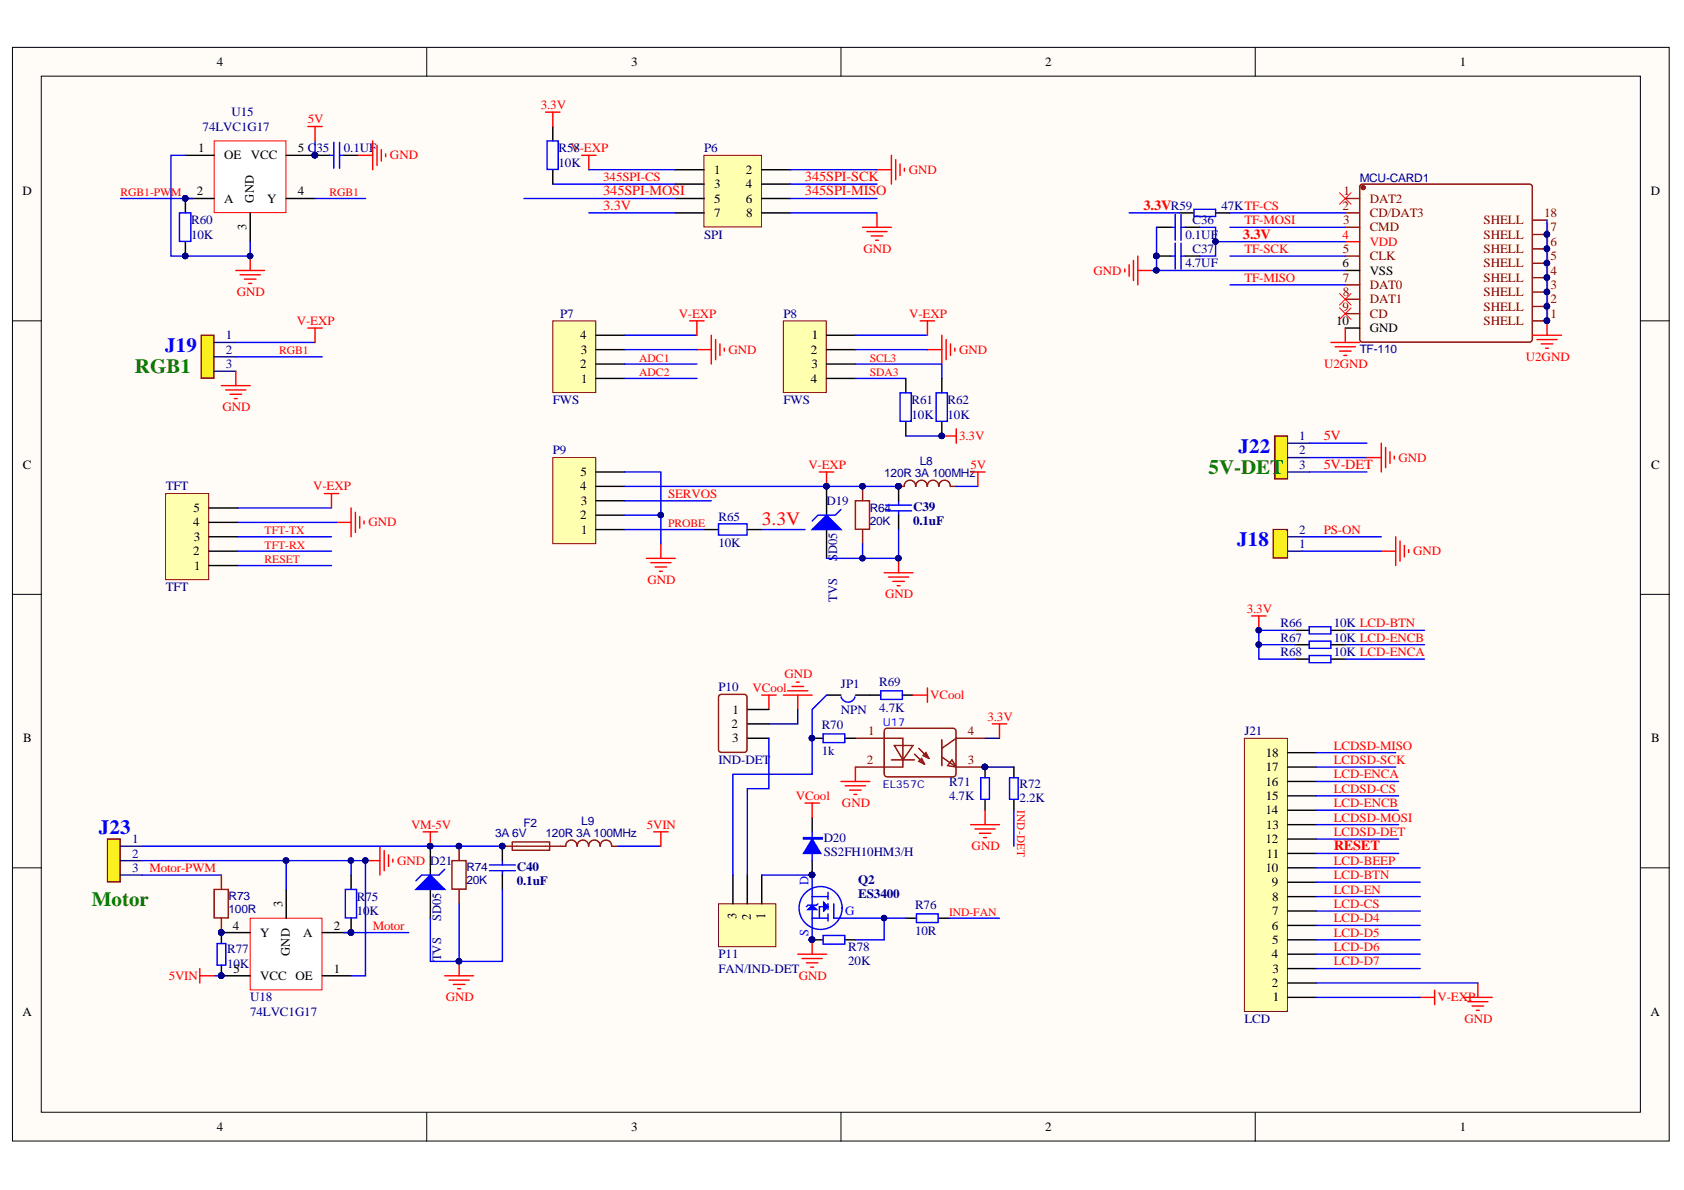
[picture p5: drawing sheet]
<svg xmlns="http://www.w3.org/2000/svg" width="297mm" height="210mm" viewBox="0 0 297 210" stroke-linecap="round" stroke-linejoin="round" font-family="sans-serif">
<defs><g id="words">
<g font-size="3.6" fill="#008000">
<text x="23.8" y="65.9">RGB1</text>
<text x="213.1" y="83.7">5V-DET</text>
<text x="16.2" y="159.8">Motor</text>
</g>
<g font-size="3.6" fill="#00f">
<text x="29.1" y="62.1">J19</text>
<text x="218.5" y="79.8">J22</text>
<text x="218.2" y="96.3">J18</text>
<text x="17.4" y="147.1">J23</text>
</g>
<text font-size="3.4" fill="#f00" x="134.4" y="92.6">3.3V</text>
<g font-size="2.5" fill="#f00">
<text x="106.4" y="34.5">345SPI-MOSI</text>
<text x="142" y="34.5">345SPI-MISO</text>
<text x="142" y="31.9">345SPI-SCK</text>
<text x="106.4" y="37">3.3V</text>
<text x="201.7" y="37">3.3VR59</text>
<text x="219.2" y="42.1">3.3V</text>
<text x="233.5" y="77.6">5V</text>
<text x="233.5" y="82.7">5V-DET</text>
<text x="235.3" y="150">RESET</text>
</g>
<g font-size="2.3">
<text x="44.8" y="35.8" transform="rotate(-90 44.8 35.8)">GND</text>
<text x="43.5" y="40.5" transform="rotate(-90 43.5 40.5)">3</text>
<text x="49.8" y="159.9" transform="rotate(-90 49.8 159.9)">3</text>
<text x="129.9" y="162.1" transform="rotate(-90 129.9 162.1)">3</text>
<text x="132.4" y="162.3" transform="rotate(-90 132.4 162.3)">2</text>
<text x="135" y="162.1" transform="rotate(-90 135 162.1)">1</text>
<text x="51.1" y="168.6" transform="rotate(-90 51.1 168.6)">GND</text>
</g>
<g font-size="2.3" fill="#000080">
<text x="161" y="90.1">C39</text>
<text x="161" y="92.6">0.1uF</text>
<text x="147.7" y="99" transform="rotate(-90 147.7 99)">SD05</text>
<text x="147.7" y="106.1" transform="rotate(-90 147.7 106.1)">TVS</text>
<text x="91.2" y="153.6">C40</text>
<text x="151.4" y="155.9">Q2</text>
<text x="91.2" y="156.1">0.1uF</text>
<text x="151.4" y="158.4">ES3400</text>
<text x="77.8" y="162.5" transform="rotate(-90 77.8 162.5)">SD05</text>
<text x="77.8" y="169.6" transform="rotate(-90 77.8 169.6)">TVS</text>
</g>
<g font-size="2.3" fill="#00f">
<text x="142.6" y="156.1" transform="rotate(-90 142.6 156.1)">D</text>
<text x="142.6" y="165.1" transform="rotate(-90 142.6 165.1)">S</text>
</g>
<g font-size="2.2">
<text x="38.2" y="11.6">4</text>
<text x="111.4" y="11.6">3</text>
<text x="184.4" y="11.6">2</text>
<text x="257.5" y="11.6">1</text>
<text x="34.9" y="26.8">1</text>
<text x="39.6" y="28.1">OE</text>
<text x="44.3" y="28.1">VCC</text>
<text x="52.5" y="26.8">5 C35</text>
<text x="4" y="34.5">D</text>
<text x="34.7" y="34.5">2</text>
<text x="39.6" y="35.7">A</text>
<text x="47.1" y="35.7">Y</text>
<text x="52.5" y="34.5">4</text>
<text x="126" y="30.7">1</text>
<text x="126" y="33.2">3</text>
<text x="126" y="35.7">5</text>
<text x="131.6" y="30.7">2</text>
<text x="131.6" y="33.2">4</text>
<text x="131.6" y="35.7">6</text>
<text x="291.2" y="34.5">D</text>
<text x="126" y="38.3">7</text>
<text x="131.6" y="38.3">8</text>
<text x="236.8" y="47.2">6</text>
<text x="241.6" y="48.4">VSS</text>
<text x="102.3" y="59.9">4</text>
<text x="143.2" y="59.9">1</text>
<text x="235.7" y="57.3">10</text>
<text x="241.6" y="58.6">GND</text>
<text x="102.3" y="64.9">2</text>
<text x="102.5" y="62.4">3</text>
<text x="143" y="62.4">2</text>
<text x="143.1" y="64.9">3</text>
<text x="102.5" y="67.5">1</text>
<text x="143" y="67.5">4</text>
<text x="4.1" y="82.7">C</text>
<text x="102.4" y="84">5</text>
<text x="291.3" y="82.7">C</text>
<text x="102.3" y="86.5">4</text>
<text x="102.5" y="89.1">3</text>
<text x="34.1" y="92.9">4</text>
<text x="34.1" y="90.3">5</text>
<text x="34.2" y="95.4">3</text>
<text x="102.3" y="91.6">2</text>
<text x="102.5" y="94.1">1</text>
<text x="34.1" y="97.9">2</text>
<text x="34.3" y="100.5">1</text>
<text x="129.2" y="125.9">1</text>
<text x="4.1" y="130.9">B</text>
<text x="129" y="128.4">2</text>
<text x="129.1" y="130.9">3</text>
<text x="291.3" y="130.9">B</text>
<text x="223.3" y="136">17</text>
<text x="223.3" y="133.5">18</text>
<text x="223.2" y="143.6">14</text>
<text x="223.2" y="138.6">16</text>
<text x="223.3" y="141.1">15</text>
<text x="223.2" y="148.7">12</text>
<text x="223.3" y="146.2">13</text>
<text x="223.2" y="153.8">10</text>
<text x="223.4" y="151.3">11</text>
<text x="224.3" y="156.3">9</text>
<text x="224.4" y="161.4">7</text>
<text x="224.4" y="158.9">8</text>
<text x="41.1" y="164">4</text>
<text x="45.9" y="165.2">Y</text>
<text x="53.5" y="165.2">A</text>
<text x="58.9" y="164">2</text>
<text x="224.3" y="164">6</text>
<text x="224.4" y="166.5">5</text>
<text x="41.2" y="171.6">5</text>
<text x="45.9" y="172.8">VCC</text>
<text x="52.1" y="172.8">OE</text>
<text x="58.9" y="171.6">1</text>
<text x="224.3" y="169">4</text>
<text x="224.5" y="171.6">3</text>
<text x="4" y="179.2">A</text>
<text x="224.3" y="174.1">2</text>
<text x="224.5" y="176.6">1</text>
<text x="291.1" y="179.2">A</text>
<text x="38.2" y="199.5">4</text>
<text x="111.4" y="199.5">3</text>
<text x="184.4" y="199.5">2</text>
<text x="257.5" y="199.5">1</text>
</g>
<g font-size="2.2" fill="#000080">
<text x="35.7" y="23">74LVC1G17</text>
<text x="40.8" y="20.5">U15</text>
<text x="60.7" y="26.8">0.1UF</text>
<text x="98.5" y="29.4">10K</text>
<text x="98.5" y="26.8">R58</text>
<text x="124.2" y="26.8">P6</text>
<text x="33.7" y="39.5">R60</text>
<text x="210.4" y="39.5">C36</text>
<text x="215.4" y="37">47KTF-CS</text>
<text x="33.7" y="42.1">10K</text>
<text x="124.2" y="42.1">SPI</text>
<text x="209.1" y="47.2">4.7UF</text>
<text x="209.1" y="42.1">0.1UF</text>
<text x="210.4" y="44.6">C37</text>
<text x="98.8" y="56">P7</text>
<text x="138.2" y="56">P8</text>
<text x="97.5" y="71.3">FWS</text>
<text x="138.2" y="71.3">FWS</text>
<text x="160.8" y="71.3">R61</text>
<text x="167.1" y="71.3">R62</text>
<text x="160.8" y="73.8">10K</text>
<text x="167.1" y="73.8">10K</text>
<text x="97.5" y="80.2">P9</text>
<text x="29.2" y="86.5">TFT</text>
<text x="145.8" y="89.1">D19</text>
<text x="126.7" y="91.8">R65</text>
<text x="126.7" y="96.4">10K</text>
<text x="29.2" y="104.3">TFT</text>
<text x="225.9" y="110.6">R66</text>
<text x="225.9" y="113.2">R67</text>
<text x="235.3" y="110.6">10K LCD-BTN</text>
<text x="235.3" y="113.2">10K LCD-ENCB</text>
<text x="225.9" y="115.7">R68</text>
<text x="235.3" y="115.7">10K LCD-ENCA</text>
<text x="126.7" y="121.9">P10</text>
<text x="148.3" y="121.3">JP1</text>
<text x="148.3" y="125.9">NPN</text>
<text x="155.1" y="121">R69</text>
<text x="155.1" y="125.6">4.7K</text>
<text x="144.9" y="128.7">R70</text>
<text x="219.5" y="129.7">J21</text>
<text x="126.7" y="134.8">IND-DET</text>
<text x="144.9" y="133.2">1k</text>
<text x="167.4" y="138.6">R71</text>
<text x="167.4" y="141.1">4.7K</text>
<text x="179.9" y="138.9">R72</text>
<text x="179.9" y="141.5">2.2K</text>
<text x="145.3" y="148.5">D20</text>
<text x="75.9" y="152.5">D21</text>
<text x="145.3" y="151">SS2FH10HM3/H</text>
<text x="62.9" y="161.4">10K</text>
<text x="62.9" y="158.9">R75</text>
<text x="161.4" y="160.4">R76</text>
<text x="149.6" y="167.8">R78</text>
<text x="161.4" y="165">10R</text>
<text x="40.1" y="168.2">R77</text>
<text x="40.1" y="170.7">10K</text>
<text x="126.7" y="169">P11</text>
<text x="126.7" y="171.6">FAN/IND-DET</text>
<text x="149.6" y="170.3">20K</text>
<text x="44.1" y="176.6">U18</text>
<text x="44.1" y="179.2">74LVC1G17</text>
<text x="219.5" y="180.5">LCD</text>
</g>
<g font-size="2.2" fill="#f00">
<text x="54.3" y="21.8">5V</text>
<text x="95.4" y="19.2">3.3V</text>
<text x="68.8" y="28.1">GND</text>
<text x="100.7" y="26.8">V-EXP</text>
<text x="106.4" y="31.9">345SPI-CS</text>
<text x="160.3" y="30.7">GND</text>
<text x="219.5" y="39.5">TF-MOSI</text>
<text x="152.3" y="44.6">GND</text>
<text x="219.5" y="44.6">TF-SCK</text>
<text x="236.8" y="42.1">4</text>
<text x="241.6" y="43.4">VDD</text>
<text x="41.8" y="52.2">GND</text>
<text x="192.9" y="48.4">GND</text>
<text x="219.5" y="49.7">TF-MISO</text>
<text x="52.4" y="57.3">V-EXP</text>
<text x="119.7" y="56">V-EXP</text>
<text x="160.4" y="56">V-EXP</text>
<text x="128.5" y="62.4">GND</text>
<text x="169.2" y="62.4">GND</text>
<text x="233.6" y="64.9">U2GND</text>
<text x="269.2" y="63.7">U2GND</text>
<text x="39.2" y="72.6">GND</text>
<text x="169.2" y="77.7">3.3V</text>
<text x="142.6" y="82.7">V-EXP</text>
<text x="171.2" y="82.7">5V</text>
<text x="246.7" y="81.5">GND</text>
<text x="55.3" y="86.5">V-EXP</text>
<text x="117.8" y="87.8">SERVOS</text>
<text x="65" y="92.9">GND</text>
<text x="233.5" y="94.1">PS-ON</text>
<text x="249.2" y="98">GND</text>
<text x="114.2" y="103">GND</text>
<text x="156.1" y="105.6">GND</text>
<text x="219.9" y="108.1">3.3V</text>
<text x="138.4" y="119.5">GND</text>
<text x="132.8" y="122.1">VCool</text>
<text x="164.1" y="123.3">VCool</text>
<text x="174.2" y="127.1">3.3V</text>
<text x="235.3" y="132.2">LCDSD-MISO</text>
<text x="235.3" y="134.8">LCDSD-SCK</text>
<text x="235.3" y="137.3">LCD-ENCA</text>
<text x="140.4" y="141.1">VCool</text>
<text x="148.5" y="142.4">GND</text>
<text x="235.3" y="139.8">LCDSD-CS</text>
<text x="235.3" y="142.4">LCD-ENCB</text>
<text x="72.5" y="146.2">VM-5V</text>
<text x="114.1" y="146.2">5VIN</text>
<text x="171.4" y="150">GND</text>
<text x="235.3" y="144.9">LCDSD-MOSI</text>
<text x="235.3" y="147.5">LCDSD-DET</text>
<text x="26.3" y="153.8">Motor-PWM</text>
<text x="70.1" y="152.5">GND</text>
<text x="235.3" y="152.5">LCD-BEEP</text>
<text x="235.3" y="155.1">LCD-BTN</text>
<text x="235.3" y="157.6">LCD-EN</text>
<text x="235.3" y="160.1">LCD-CS</text>
<text x="65.7" y="164">Motor</text>
<text x="235.3" y="162.7">LCD-D4</text>
<text x="235.3" y="165.2">LCD-D5</text>
<text x="235.3" y="167.8">LCD-D6</text>
<text x="29.8" y="172.8">5VIN</text>
<text x="140.9" y="172.8">GND</text>
<text x="235.3" y="170.3">LCD-D7</text>
<text x="78.6" y="176.6">GND</text>
<text x="253.6" y="176.6">V-EXP</text>
<text x="258.3" y="180.5">GND</text>
</g>
<g font-size="2.2" fill="#800">
<text x="237" y="34.5">1</text>
<text x="241.6" y="35.7">DAT2</text>
<text x="236.8" y="37">2</text>
<text x="236.9" y="39.5">3</text>
<text x="241.6" y="38.3">CD/DAT3</text>
<text x="241.6" y="40.8">CMD</text>
<text x="261.7" y="39.5">SHELL</text>
<text x="272.4" y="40.8">1</text>
<text x="272.4" y="38.3">18</text>
<text x="273.5" y="40.8">7</text>
<text x="236.9" y="44.6">5</text>
<text x="241.6" y="45.9">CLK</text>
<text x="261.7" y="47.2">SHELL</text>
<text x="261.7" y="44.6">SHELL</text>
<text x="261.7" y="42.1">SHELL</text>
<text x="272.4" y="45.9">1</text>
<text x="272.4" y="43.4">1</text>
<text x="273.5" y="45.9">5</text>
<text x="273.5" y="43.4">6</text>
<text x="236.8" y="49.7">7</text>
<text x="236.8" y="52.2">8</text>
<text x="241.6" y="51">DAT0</text>
<text x="241.6" y="53.5">DAT1</text>
<text x="261.7" y="52.2">SHELL</text>
<text x="261.7" y="49.7">SHELL</text>
<text x="272.4" y="53.5">1</text>
<text x="272.4" y="51">1</text>
<text x="272.4" y="48.4">1</text>
<text x="273.5" y="53.5">2</text>
<text x="273.5" y="51">3</text>
<text x="273.5" y="48.4">4</text>
<text x="236.8" y="54.8">9</text>
<text x="241.6" y="56">CD</text>
<text x="261.7" y="57.3">SHELL</text>
<text x="261.7" y="54.8">SHELL</text>
<text x="272.4" y="56">1</text>
<text x="273.5" y="56">1</text>
<text x="153.1" y="129.7">1</text>
<text x="170.7" y="129.7">4</text>
<text x="152.9" y="134.8">2</text>
<text x="170.7" y="134.8">3</text>
</g>
<g font-size="2.2" fill="#11037f">
<text x="39.8" y="59.9">1</text>
<text x="39.8" y="62.4">2</text>
<text x="39.8" y="64.9">3</text>
<text x="229.2" y="77.6">1</text>
<text x="229.2" y="80.2">2</text>
<text x="229.2" y="82.7">3</text>
<text x="229.2" y="94.1">2</text>
<text x="229.2" y="96.7">1</text>
<text x="23.3" y="148.7">1</text>
<text x="23.3" y="151.3">2</text>
<text x="23.3" y="153.8">3</text>
</g>
<text font-size="2.2" fill="#00f" x="149.1" y="161.4">G</text>
<g font-size="2.1" fill="#000080">
<text x="239.8" y="32.1">MCU-CARD1</text>
<text x="239.8" y="62.3">TF-110</text>
<text x="162.3" y="82">L8</text>
<text x="156" y="84.2">120R 3A 100MHz</text>
<text x="153.4" y="90.2">R64</text>
<text x="153.4" y="92.5">20K</text>
<text x="87.3" y="147.6">3A 6V</text>
<text x="92.3" y="145.8">F2</text>
<text x="96.2" y="147.6">120R 3A 100MHz</text>
<text x="102.5" y="145.5">L9</text>
<text x="82.3" y="153.7">R74</text>
<text x="40.3" y="158.8">R73</text>
<text x="40.3" y="161.1">100R</text>
<text x="82.3" y="156">20K</text>
</g>
<g font-size="2" fill="#f00">
<text x="21.3" y="34.6">RGB1-PW</text>
<text x="30.2" y="34.6">M</text>
<text x="58.1" y="34.6">RGB1</text>
<text x="49.2" y="62.5">RGB1</text>
<text x="112.8" y="63.8">ADC1</text>
<text x="153.4" y="63.8">SCL3</text>
<text x="112.8" y="66.3">ADC2</text>
<text x="153.4" y="66.3">SDA3</text>
<text x="46.7" y="94.2">TFT-TX</text>
<text x="117.8" y="93">PROBE</text>
<text x="46.7" y="96.8">TFT-RX</text>
<text x="46.7" y="99.3">RESET</text>
<text x="179.4" y="142.9" transform="rotate(90 179.4 142.9)">IND-DET</text>
<text x="167.4" y="161.5">IND-FAN</text>
</g>
<text font-size="1.9" fill="#00f" x="155.7" y="128.1">U17</text>
<text font-size="1.9" fill="#000080" x="155.7" y="139">EL357C</text>
</g></defs>
<g fill="#fffcf8" stroke="#000" stroke-width=".18">
<path d="M2.2 8.4h292.2v192.9h-292.2z"/>
<path d="M7.3 13.4h282v182.8h-282z"/>
</g>
<path d="M75.3 8.4v5M148.3 8.4v5M221.4 8.4v5M2.2 56.6h5.1M289.4 56.6h5.1M2.2 104.8h5.1M289.4 104.8h5.1M2.2 153.1h5.1M289.4 153.1h5.1M75.3 196.2v5.1M148.3 196.2v5.1M221.4 196.2v5.1" fill="none" stroke="#000" stroke-width=".18"/>
<path d="M198.4 47.5v.5M199.2 46.7v2M199.9 45.9v3.6M200.7 45.2v5M200.7 47.7h2.5M114 98.5h5.1M114.8 99.2h3.5M116.6 95.9v2.6M115.6 100h2M116.3 100.8h.5" fill="none" stroke="#f00" stroke-width=".25"/>
<path d="M208.1 37.6h2.5M214.4 37.6h2.6M204 45.2h2.5M204 40.1h2.5M209.1 45.2h2.5M209.1 40.1h2.5M124.2 93.4h2.5M131.8 93.4h2.6" fill="none" stroke="#000" stroke-width=".25"/>
<path d="M207.3 37.8v4.6M208.3 37.8v4.6M210.6 36.9h3.8v1.3h-3.8zM206.5 45.2h.8M206.5 40.1h.8M207.3 42.9v4.6M208.3 45.2h.8M208.3 42.9v4.6M208.3 40.1h.8M126.7 92.4h5.1v2h-5.1z" fill="none" stroke="#00f" stroke-width=".25"/>
<circle cx="204" cy="45.1" r=".49" fill="#000080" stroke="#000080" stroke-width=".18"/>
<path d="M97.5 80.7h7.6v15.2h-7.6z" fill="#ffffb0" stroke="#800000" stroke-width=".18"/>
<path d="M105.1 93.4h5.1M105.1 90.9h5.1M105.1 88.3h5.1M105.1 85.8h5.1M105.1 83.3h5.1" fill="none" stroke="#000" stroke-width=".25"/>
<path d="M35.5 59.1h2.2v7.6h-2.2z" fill="#fdf101" stroke="#800000" stroke-width=".25"/>
<path d="M37.8 60.4h3.8M37.8 62.9h3.8M37.8 65.5h3.8" fill="none" stroke="#11037f" stroke-width=".25"/>
<path d="M37.8 24.9h12.6v12.6h-12.6z" fill="#fff" stroke="#f00" stroke-width=".18"/>
<path d="M32.7 27.4h5.1M37.8 35h-5.1v2.6M44.1 37.6v5M50.5 27.4h5.1M50.5 35h5.1M32.7 42.6v2.6M228.4 111.2h2.5M228.4 113.7h2.5M228.4 116.3h2.5M234.8 111.2h2.5M234.8 113.7h2.5M234.8 116.3h2.5" fill="none" stroke="#000" stroke-width=".25"/>
<g fill="#000080" stroke="#000080" stroke-width=".18">
<circle cx="32.7" cy="35" r=".48"/>
<circle cx="55.5" cy="27.4" r=".49"/>
<circle cx="32.7" cy="45.1" r=".48"/>
<circle cx="44.1" cy="45.1" r=".48"/>
<circle cx="222" cy="111.2" r=".48"/>
</g>
<path d="M31.7 37.6h2v5h-2zM230.9 110.5h3.9v1.3h-3.9zM230.9 113.1h3.9v1.3h-3.9zM230.9 115.6h3.9v1.3h-3.9z" fill="none" stroke="#00f" stroke-width=".25"/>
<path d="M41.6 47.7h5.1M42.4 48.5h3.5M43.1 49.2h2.1M43.9 50h.5M44.1 45.2v2.5M220.8 108.6h2.5M222 108.6v2.6" fill="none" stroke="#f00" stroke-width=".25"/>
<path d="M224.6 93.4h2.5v5h-2.5z" fill="#fdf101" stroke="#800000" stroke-width=".25"/>
<path d="M227.1 97.2h2.6M227.1 94.7h2.6" fill="none" stroke="#11037f" stroke-width=".25"/>
<path d="M243.6 97.2h2.6M246.2 94.7v5.1M247 95.4v3.6M247.7 96.2v2M248.5 97v.5" fill="none" stroke="#f00" stroke-width=".25"/>
<path d="M97.5 56.6h7.6v12.6h-7.6z" fill="#ffffb0" stroke="#800000" stroke-width=".18"/>
<path d="M105.1 59.1h5.1M105.1 66.8h5.1M105.1 64.2h5.1M105.1 61.7h5.1" fill="none" stroke="#000" stroke-width=".25"/>
<g fill="none" stroke="#f00" stroke-width=".25">
<path d="M102.6 27.4h2.5M103.9 27.4v2.5M154.7 29.9h2.5M154.7 37.6v2.5M157.2 27.4v5.1M158 28.2v3.5M158.8 28.9v2.1M159.5 29.7v.5M125.5 59.1v5.1M126.2 59.9v3.6M152.2 40.1h5M152.9 40.9h3.6"/>
<path d="M153.7 41.6h2M154.4 42.4h.5M122.9 61.7h2.6M127 60.7v2M127.8 61.4v.5"/>
</g>
<path d="M124.2 27.4h10.1v12.6h-10.1z" fill="#ffffb0" stroke="#800000" stroke-width=".18"/>
<path d="M97.5 22.3v2.6M97.5 29.9v2.6M119.1 29.9h5.1M119.1 32.5h5.1M119.1 35h5.1M119.1 37.6h5.1M134.4 29.9h5M134.4 32.5h5M134.4 35h5M134.4 37.6h5M237.3 47.7h2.5M237.3 57.9h2.5" fill="none" stroke="#000" stroke-width=".25"/>
<g fill="none" stroke="#800" stroke-width=".25">
<path d="M237.3 35h2.5M237.3 37.6h2.5M239.9 32.7l.4-.2h29.7l.3 .5-.1 27.1-.4 .3-29.7-.1-.3-.5zM270.3 38.8h2.6M237.3 40.1h2.5M237.3 45.2h2.5M237.3 50.2h2.5M237.3 52.8h2.5M237.3 55.3h2.5M270.3 56.6h2.6M270.3 54.1h2.6M270.3 51.5h2.6"/>
<path d="M270.3 49h2.6M270.3 46.4h2.6M270.3 43.9h2.6M270.3 41.4h2.6"/>
</g>
<circle cx="240.4" cy="33.1" r=".36" fill="#800" stroke="#800" stroke-width=".25"/>
<g fill="none" stroke="#f00" stroke-width=".25">
<path d="M237.3 42.6h2.5M237.3 57.9v2.5M270.3 59.1h5.1M271.1 59.9h3.6M272.9 56.6v2.5M234.8 60.4h5M235.5 61.2h3.6M236.3 61.9h2M237 62.7h.5M271.9 60.7h2M272.6 61.4h.5M158.5 98.5v2.5"/>
<path d="M156 101h5M156.7 101.8h3.6M157.5 102.6h2M158.3 103.3h.5M134.4 122.6h2.5M135.6 122.6v2.5"/>
</g>
<g fill="#000080" stroke="#000080" stroke-width=".18">
<circle cx="272.8" cy="56.6" r=".48"/>
<circle cx="272.8" cy="54" r=".48"/>
<circle cx="272.8" cy="51.5" r=".48"/>
<circle cx="272.8" cy="49" r=".48"/>
<circle cx="272.8" cy="46.4" r=".48"/>
<circle cx="272.8" cy="43.9" r=".48"/>
<circle cx="272.8" cy="41.3" r=".48"/>
<circle cx="116.5" cy="90.8" r=".48"/>
<circle cx="32.7" cy="45.1" r=".48"/>
<circle cx="32.7" cy="35" r=".48"/>
<circle cx="44.1" cy="45.1" r=".48"/>
<circle cx="55.5" cy="27.4" r=".49"/>
<circle cx="222" cy="113.7" r=".48"/>
<circle cx="214.4" cy="42.6" r=".48"/>
<circle cx="204" cy="45.1" r=".49"/>
<circle cx="204" cy="47.7" r=".49"/>
<circle cx="222" cy="111.2" r=".48"/>
<circle cx="158.5" cy="98.5" r=".49"/>
</g>
<path d="M236.3 34l2 2M238.3 34l-2 2M236.3 51.8l2 2M236.3 54.3l2 2M238.3 51.8l-2 2M238.3 54.3l-2 2" fill="none" stroke="#f00" stroke-width=".18"/>
<g fill="none" stroke="#00f" stroke-width=".25">
<path d="M21.3 35h12.7M32.7 27.4h-2.5v17.8h13.9v-2.6M55.6 24.9v2.5M55.6 35h8.9M92.4 35h26.7M96.5 24.9h2v5h-2zM97.5 32.5h21.6M103.9 29.9h15.2M103.9 37.6h15.2M139.4 35h15.3M139.4 29.9h15.3M139.4 32.5h15.3"/>
<path d="M139.4 37.6h15.3M199.2 37.6h8.9M217 37.6h20.3M272.9 38.8v17.8M110.2 59.1h12.7M204 40.1v7.6h-.8M204 47.7h33.3M211.6 40.1h2.8v5.1h-2.8M214.4 42.6h22.9M217 40.1h20.3M217 45.2h20.3M217 50.2h20.3"/>
<path d="M41.6 62.9h15.2M110.2 61.7h12.7M110.2 64.2h12.7M110.2 66.8h12.7M110.2 83.3h6.4v12.6M110.2 93.4h14M110.2 90.9h6.4M110.2 88.3h15.3M134.4 93.4h7.6M229.7 97.2h13.9M229.7 94.7h13.9M222 113.7h6.4"/>
<path d="M228.4 111.2h-6.4v5.1h6.4M237.3 113.7h14M237.3 111.2h14M237.3 116.3h14"/>
</g>
<path d="M19 148h2.2v7.6h-2.2z" fill="#fdf101" stroke="#800000" stroke-width=".25"/>
<path d="M21.3 149.3h3.8M21.3 151.8h3.8M21.3 154.3h3.8" fill="none" stroke="#11037f" stroke-width=".25"/>
<g fill="none" stroke="#f00" stroke-width=".25">
<path d="M96.2 19.8h2.6M97.5 19.8v2.5M54.3 22.3h2.5M55.6 22.3v2.6M63.2 27.4h2.5M65.7 24.9v5M66.5 25.6v3.6M67.3 26.4v2M68 27.1v.6M64.5 151.8h2.5M67 149.3v5M67.8 150v3.6"/>
<path d="M68.5 150.8v2M69.3 151.6v.5M115.3 146.7h2.5M116.6 146.7v2.6M78.4 172.1h5.1M79.2 172.9h3.6M80 173.6h2M80.7 174.4h.5M81 169.6v2.5"/>
</g>
<path d="M58.1 27.4h.8M58.9 25.1v4.6M59.9 27.4h.8M59.9 25.1v4.6M25.1 154.3h14M81 159.4v10.2M108.9 149.3h7.7M38.3 166.4h1.5v3.8h-1.5z" fill="none" stroke="#00f" stroke-width=".25"/>
<path d="M55.6 27.4h2.5M60.7 27.4h2.5M39.1 164.5v1.9M39.1 170.2v1.9" fill="none" stroke="#000" stroke-width=".25"/>
<g fill="#000080" stroke="#000080" stroke-width=".18">
<circle cx="55.5" cy="27.4" r=".49"/>
<circle cx="81" cy="149.2" r=".49"/>
<circle cx="88.6" cy="149.2" r=".48"/>
<circle cx="81" cy="169.6" r=".49"/>
<circle cx="64.4" cy="151.8" r=".48"/>
<circle cx="39" cy="172.1" r=".48"/>
<circle cx="39" cy="164.5" r=".48"/>
</g>
<path d="M39.1 154.3v2.6M81 149.3v2.5M81 156.9v2.5M90.4 148.5h6.5v1.5h-6.5zM101.8 149.3a.99 .99 0 0 0-1-1.1 .99 .99 0 0 0-1 1.1h-1M103.8 149.3a.99 .99 0 0 0-1-1.1 .99 .99 0 0 0-1 1.1M105.8 149.3a1 1 0 0 0-1-1.1 1 1 0 0 0-1 1.1M107.9 149.3a.99 .99 0 0 0-1-1.1 .99 .99 0 0 0-1 1.1M107.9 149.3h1M39.1 162v2.5" fill="none" stroke="#800" stroke-width=".25"/>
<path d="M37.8 156.9h2.5v5h-2.5zM79.7 151.8h2.5v5h-2.5z" fill="none" stroke="#a00000" stroke-width=".25"/>
<path d="M88.6 149.3h10.2" fill="none" stroke="#8d2323" stroke-width=".25"/>
<path d="M44.1 162h12.7v12.6h-12.7z" fill="#fff" stroke="#f00" stroke-width=".18"/>
<path d="M50.5 156.9v5.1M61.9 154.3v2.6M75.9 149.3v5M75.9 156.9v5.1M39.1 172.1h5M39.1 164.5h5M56.8 172.1h5.1M61.9 162v2.5h-5.1" fill="none" stroke="#000" stroke-width=".25"/>
<g fill="#000080" stroke="#000080" stroke-width=".18">
<circle cx="61.9" cy="164.5" r=".48"/>
<circle cx="39" cy="172.1" r=".48"/>
<circle cx="39" cy="164.5" r=".48"/>
<circle cx="50.5" cy="151.8" r=".49"/>
<circle cx="61.9" cy="151.8" r=".48"/>
<circle cx="64.4" cy="151.8" r=".48"/>
<circle cx="75.9" cy="149.2" r=".49"/>
</g>
<path d="M25.1 151.8h39.4v20.3h-2.6M60.9 156.9h2v5h-2zM60.7 164.5h11.4" fill="none" stroke="#00f" stroke-width=".25"/>
<path d="M73.4 156.9l2.5-2.6 2.5 2.6z" fill="#00f"/>
<g fill="none" stroke="#00f" stroke-width=".25">
<path d="M145.2 129.5h3.8v1.5h-3.8zM150.8 122.9a1.27 1.27 0 0 1-1.2 1 1.27 1.27 0 0 1-1.2-1M155.4 121.8h3.8v1.6h-3.8zM173 137.2h1.5v3.8h-1.5zM73.4 156.9l2.5-2.6 2.5 2.6zM78.4 153.3l-1 1h-3l-1 1.1M86.3 152.6h4.6M86.3 153.6h4.6M88.6 151.8v.8M88.6 153.6v.7M37.8 172.1h1.3M145.2 165h3.8v1.5h-3.8z"/>
<path d="M150.9 162h8.9M156 162v3.8h-5.1M161.7 161.2h3.8v1.5h-3.8zM167.4 162h8.9"/>
</g>
<g fill="#000080" stroke="#000080" stroke-width=".18">
<circle cx="75.9" cy="149.2" r=".49"/>
<circle cx="88.6" cy="149.2" r=".48"/>
<circle cx="39" cy="172.1" r=".48"/>
<circle cx="173.7" cy="135.3" r=".49"/>
<circle cx="143.2" cy="130.2" r=".49"/>
<circle cx="143.2" cy="165.7" r=".49"/>
<circle cx="155.9" cy="161.9" r=".48"/>
</g>
<g fill="none" stroke="#000" stroke-width=".25">
<path d="M131.8 130.2h3.8M131.8 125.1h3.8M131.8 127.7h3.8M143.3 130.2h1.8M145.8 122.6h2.5M149 130.2h1.9M150.9 122.6h4.4M159.2 122.6h1.8M173.8 135.3v1.9M88.6 149.3v2.5M88.6 154.3v2.6M173.8 141v1.9"/>
<path d="M143.3 165.8h1.8M149 165.8h1.9M159.8 162h1.9M165.5 162h1.9"/>
</g>
<g fill="none" stroke="#f00" stroke-width=".25">
<path d="M138.2 122.6h5.1M138.9 121.8h3.6M139.7 121.1h2M140.5 120.3h.5M140.7 122.6v2.5M148.3 137.8h5.1M149.1 138.6h3.6M149.9 139.4h2M150.9 135.3v2.5M175 127.7h2.6M176.3 127.7v2.5M74.6 146.7h2.6"/>
<path d="M75.9 146.7v2.6M150.6 140.1h.5M171.2 145.5h5.1M172 146.2h3.5M172.7 147h2.1M173.5 147.7h.5M173.8 142.9v2.6"/>
</g>
<g fill="none" stroke="#800" stroke-width=".25">
<path d="M126.8 122.7l.4-.2h4.1l.4 .2 .1 9.5-.3 .4-4.3 .1-.4-.2zM150.9 130.2h8.4v5.1h-8.4M156 128.7l.5-.3 11.9 .1 .2 .5v7.8l-.5 .2h-11.9l-.2-.5zM157.2 134h4.1M157.7 131.5h3.3l-1.7 2.5zM161.3 133l1.8 1.8M162.1 134.3l.5-.5 .5 1zM162.1 132l1.7 1.8M162.8 133.3l.5-.5 .5 1zM166.1 133.5l2.6 1.8M166.1 130.5v4.5M167.9 134l.8 1.3-1.6-.3z"/>
<path d="M168.7 135.3h5.1M173.8 130.2h-5.1l-2.6 1.8"/>
</g>
<path d="M140.7 125.1v2.6h-5.1M173.8 135.3h5M173.8 130.2h2.5" fill="none" stroke="#000080" stroke-width=".25"/>
<path d="M126.7 159.4h10.2v7.6h-10.2z" fill="#ffffb0" stroke="#800000" stroke-width=".18"/>
<path d="M129.3 154.3v5.1M131.8 154.3v5.1M134.4 154.3v5.1M143.3 144.2v2.5M143.3 151.8v2.5" fill="none" stroke="#000" stroke-width=".25"/>
<g fill="none" stroke="#00f" stroke-width=".25">
<path d="M135.6 130.2v8.9h-3.8v15.2M145.8 122.6l-2.5 2.5v11.5h-14v17.7M134.4 154.3h8.9v5.9M141.7 147.7h3.3v.3h-3.3zM141.7 147.9h3.3M143.3 159.7v.5h-.3v-.3h.5M143.3 146.7v5.1M143.3 158.2h2.8M144.3 159.4l-.3 .3h-1.5l-.3 .2M145.3 159.2l.8 .7-.8 .8zM145.3 159.4l.5 .5-.5 .5M145.5 159.7v.5"/>
<path d="M146.1 159.9h-1.6v2.1M146.1 157.4v1.3M146.1 159.4v1M147.1 159.4v2.6h3.8M142.5 160.4l.8-.7 .7 .7zM142.7 160.4l.3-.2h.8l.2 .2M143.3 162h2.8M143.3 160.4v5.4M146.1 161.2v1.3"/>
<circle cx="144.8" cy="160.2" r="3.8"/>
</g>
<g fill="#000080" stroke="#000080" stroke-width=".18">
<circle cx="143.2" cy="154.3" r=".49"/>
<circle cx="143.2" cy="130.2" r=".49"/>
<circle cx="143.2" cy="165.7" r=".49"/>
</g>
<g fill="#00f" stroke="#00f" stroke-width=".18">
<path d="M145.3 159.7h.4v.4h-.4z"/>
<path d="M143 159.9h.5v.5h-.5z"/>
</g>
<path d="M143.3 148l1.5 2.5h-3.1z" fill="#00f"/>
<path d="M178.1 137.2h1.5v3.8h-1.5zM143.3 148l1.5 2.5h-3.1zM178.8 142.9v6.4" fill="none" stroke="#00f" stroke-width=".25"/>
<g fill="#000080" stroke="#000080" stroke-width=".18">
<circle cx="143.2" cy="154.3" r=".49"/>
<circle cx="143.2" cy="165.7" r=".49"/>
<circle cx="152.1" cy="85.8" r=".48"/>
<circle cx="158.5" cy="85.8" r=".49"/>
<circle cx="145.8" cy="85.8" r=".48"/>
</g>
<path d="M145.8 85.8v5.1M145.8 93.4v5.1M178.8 135.3v1.9M178.8 141v1.9" fill="none" stroke="#000" stroke-width=".25"/>
<path d="M161 122.6h2.6M163.6 121.3v2.6M142 141.7h2.5M143.3 141.7v2.5M140.7 168.3h5.1M141.5 169.1h3.5M142.2 169.8h2.1M143 170.6h.5M143.3 165.8v2.5" fill="none" stroke="#f00" stroke-width=".25"/>
<path d="M152.2 85.8v2.5M152.2 93.4v2.5M161.5 85.8a1 1 0 0 0-1-1.1 1 1 0 0 0-1 1.1h-1M163.5 85.8a.99 .99 0 0 0-1-1.1 .99 .99 0 0 0-.9 1.1M165.6 85.8a.99 .99 0 0 0-1-1.1 .99 .99 0 0 0-1 1.1M167.6 85.8a.99 .99 0 0 0-1-1.1 .99 .99 0 0 0-1 1.1M167.7 85.8h1" fill="none" stroke="#800" stroke-width=".25"/>
<path d="M150.9 88.3h2.5v5.1h-2.5z" fill="none" stroke="#a00000" stroke-width=".25"/>
<path d="M143.3 93.4l2.5-2.5 2.5 2.5z" fill="#00f"/>
<path d="M143.3 93.4l2.5-2.5 2.5 2.5zM148.3 89.9l-1 1h-3l-1 1M152.2 95.9v2.6M156.2 89.1h4.6M156.2 90.1h4.6M158.5 93.4v5.1h-12.7M158.5 88.3v.8M158.5 90.1v.8" fill="none" stroke="#00f" stroke-width=".25"/>
<g fill="#000080" stroke="#000080" stroke-width=".18">
<circle cx="145.8" cy="85.8" r=".48"/>
<circle cx="158.5" cy="85.8" r=".49"/>
<circle cx="152.1" cy="98.5" r=".48"/>
<circle cx="158.5" cy="98.5" r=".49"/>
</g>
<path d="M158.5 85.8v2.5M158.5 90.9v2.5" fill="none" stroke="#000" stroke-width=".25"/>
<path d="M121.7 56.6h2.5M122.9 56.6v2.5M144.5 83.3h2.6M145.8 83.3v2.5M171.2 83.3h2.6M172.5 83.3v2.5M250.5 175.9h2.6M253.1 174.7v2.5" fill="none" stroke="#f00" stroke-width=".25"/>
<path d="M138.2 56.6h7.5v12.6h-7.5z" fill="#ffffb0" stroke="#800000" stroke-width=".18"/>
<path d="M145.8 59.1h5.1M145.8 61.7h5.1M145.8 64.2h5.1M145.8 66.8h5.1M159.8 66.8v2.5M159.8 74.4v2.5M166.1 66.8v2.5M166.1 74.4v2.5" fill="none" stroke="#000" stroke-width=".25"/>
<path d="M162.3 56.6h2.6M163.6 56.6v2.5M166.1 59.1v5.1M166.9 59.9v3.6M163.6 61.7h2.5M166.1 76.9h2.6M167.7 60.7v2M168.4 61.4v.5M168.7 75.6v2.6M35.2 170.8v2.6M35.2 172.1h2.6" fill="none" stroke="#f00" stroke-width=".25"/>
<g fill="none" stroke="#00f" stroke-width=".25">
<path d="M150.9 59.1h12.7M150.9 64.2h15.2v2.6M150.9 61.7h12.7M150.9 66.8h8.9M158.8 69.3h1.9v5h-1.9zM159.8 76.9h6.3M165.1 69.3h2v5h-2zM110.2 85.8h48.3M168.7 85.8h3.8M25.1 149.3h63.5M50.5 151.8v5.1M61.9 151.8v2.5"/>
<path d="M88.6 156.9v12.7h-12.7v-7.6M39.1 164.5h.1"/>
</g>
<g fill="#000080" stroke="#000080" stroke-width=".18">
<circle cx="166.1" cy="76.9" r=".48"/>
<circle cx="39" cy="164.5" r=".48"/>
<circle cx="50.5" cy="151.8" r=".49"/>
<circle cx="61.9" cy="151.8" r=".48"/>
<circle cx="81" cy="169.6" r=".49"/>
<circle cx="75.9" cy="149.2" r=".49"/>
<circle cx="81" cy="149.2" r=".49"/>
<circle cx="88.6" cy="149.2" r=".48"/>
<circle cx="158.5" cy="85.8" r=".49"/>
<circle cx="152.1" cy="85.8" r=".48"/>
<circle cx="145.8" cy="85.8" r=".48"/>
</g>
<path d="M219.5 130.2h7.6v48.2h-7.6z" fill="#ffffb0" stroke="#800000" stroke-width=".18"/>
<g fill="none" stroke="#000" stroke-width=".25">
<path d="M227.1 137.8h5.1M227.1 135.3h5.1M227.1 132.8h5.1M227.1 158.2h5.1M227.1 155.6h5.1M227.1 153.1h5.1M227.1 150.5h5.1M227.1 148h5.1M227.1 145.5h5.1M227.1 142.9h5.1M227.1 140.4h5.1M227.1 175.9h5.1"/>
<path d="M227.1 173.4h5.1M227.1 170.8h5.1M227.1 168.3h5.1M227.1 165.8h5.1M227.1 163.2h5.1M227.1 160.7h5.1"/>
</g>
<path d="M258.1 175.9h5.1M258.9 176.7h3.6M259.7 177.5h2M260.4 178.2h.5M260.7 173.4v2.5" fill="none" stroke="#f00" stroke-width=".25"/>
<g fill="none" stroke="#00f" stroke-width=".25">
<path d="M232.2 137.8h14.5M232.2 132.8h14M232.2 135.3h14M232.2 155.6h18.3M232.2 153.1h18.3M232.2 158.2h18.3M232.2 142.9h14.5M232.2 148h14.5M232.2 150.5h14.5M232.2 140.4h14.5M232.2 145.5h14.5M232.2 160.7h18.3"/>
<path d="M232.2 163.2h18.3M232.2 165.8h18.3M232.2 168.3h18.3M232.2 170.8h18.3M232.2 173.4h28.5M232.2 175.9h18.3"/>
</g>
<path d="M224.8 76.9h2.3v7.6h-2.3z" fill="#fdf101" stroke="#800000" stroke-width=".25"/>
<path d="M227.1 78.2h3.8M227.1 80.7h3.8M227.1 83.3h3.8" fill="none" stroke="#11037f" stroke-width=".25"/>
<path d="M230.9 78.2h10.2M230.9 80.7h10.2M230.9 83.3h10.2" fill="none" stroke="#00f" stroke-width=".25"/>
<path d="M243.6 78.2v5.1M244.4 78.9v3.6M245.2 79.7v2M59.4 92.1h2.5M61.9 89.6v5.1M62.7 90.4v3.5M63.5 91.1v2.1M64.2 91.9v.5M241.1 80.7h2.5M245.9 80.5v.5" fill="none" stroke="#f00" stroke-width=".25"/>
<path d="M29.2 87.1h7.6v15.1h-7.6z" fill="#ffffb0" stroke="#800000" stroke-width=".18"/>
<path d="M36.9 99.8h5M36.9 97.2h5M36.9 94.7h5M36.9 92.1h5M36.9 89.6h5" fill="none" stroke="#000" stroke-width=".25"/>
<path d="M41.6 60.4h14M41.9 97.2h16.6M41.9 94.7h16.6M41.9 92.1h17.5M41.9 89.6h16.6M41.9 99.8h16.6" fill="none" stroke="#00f" stroke-width=".25"/>
<path d="M54.3 57.9h2.5M55.6 57.9v2.5M39.1 68h5M39.8 68.8h3.6M40.6 69.5h2M41.3 70.3h.5M41.6 65.5v2.5M57.2 87.1h2.5M58.5 87.1v2.5" fill="none" stroke="#f00" stroke-width=".25"/>
<use href="#words"/>
</svg>
